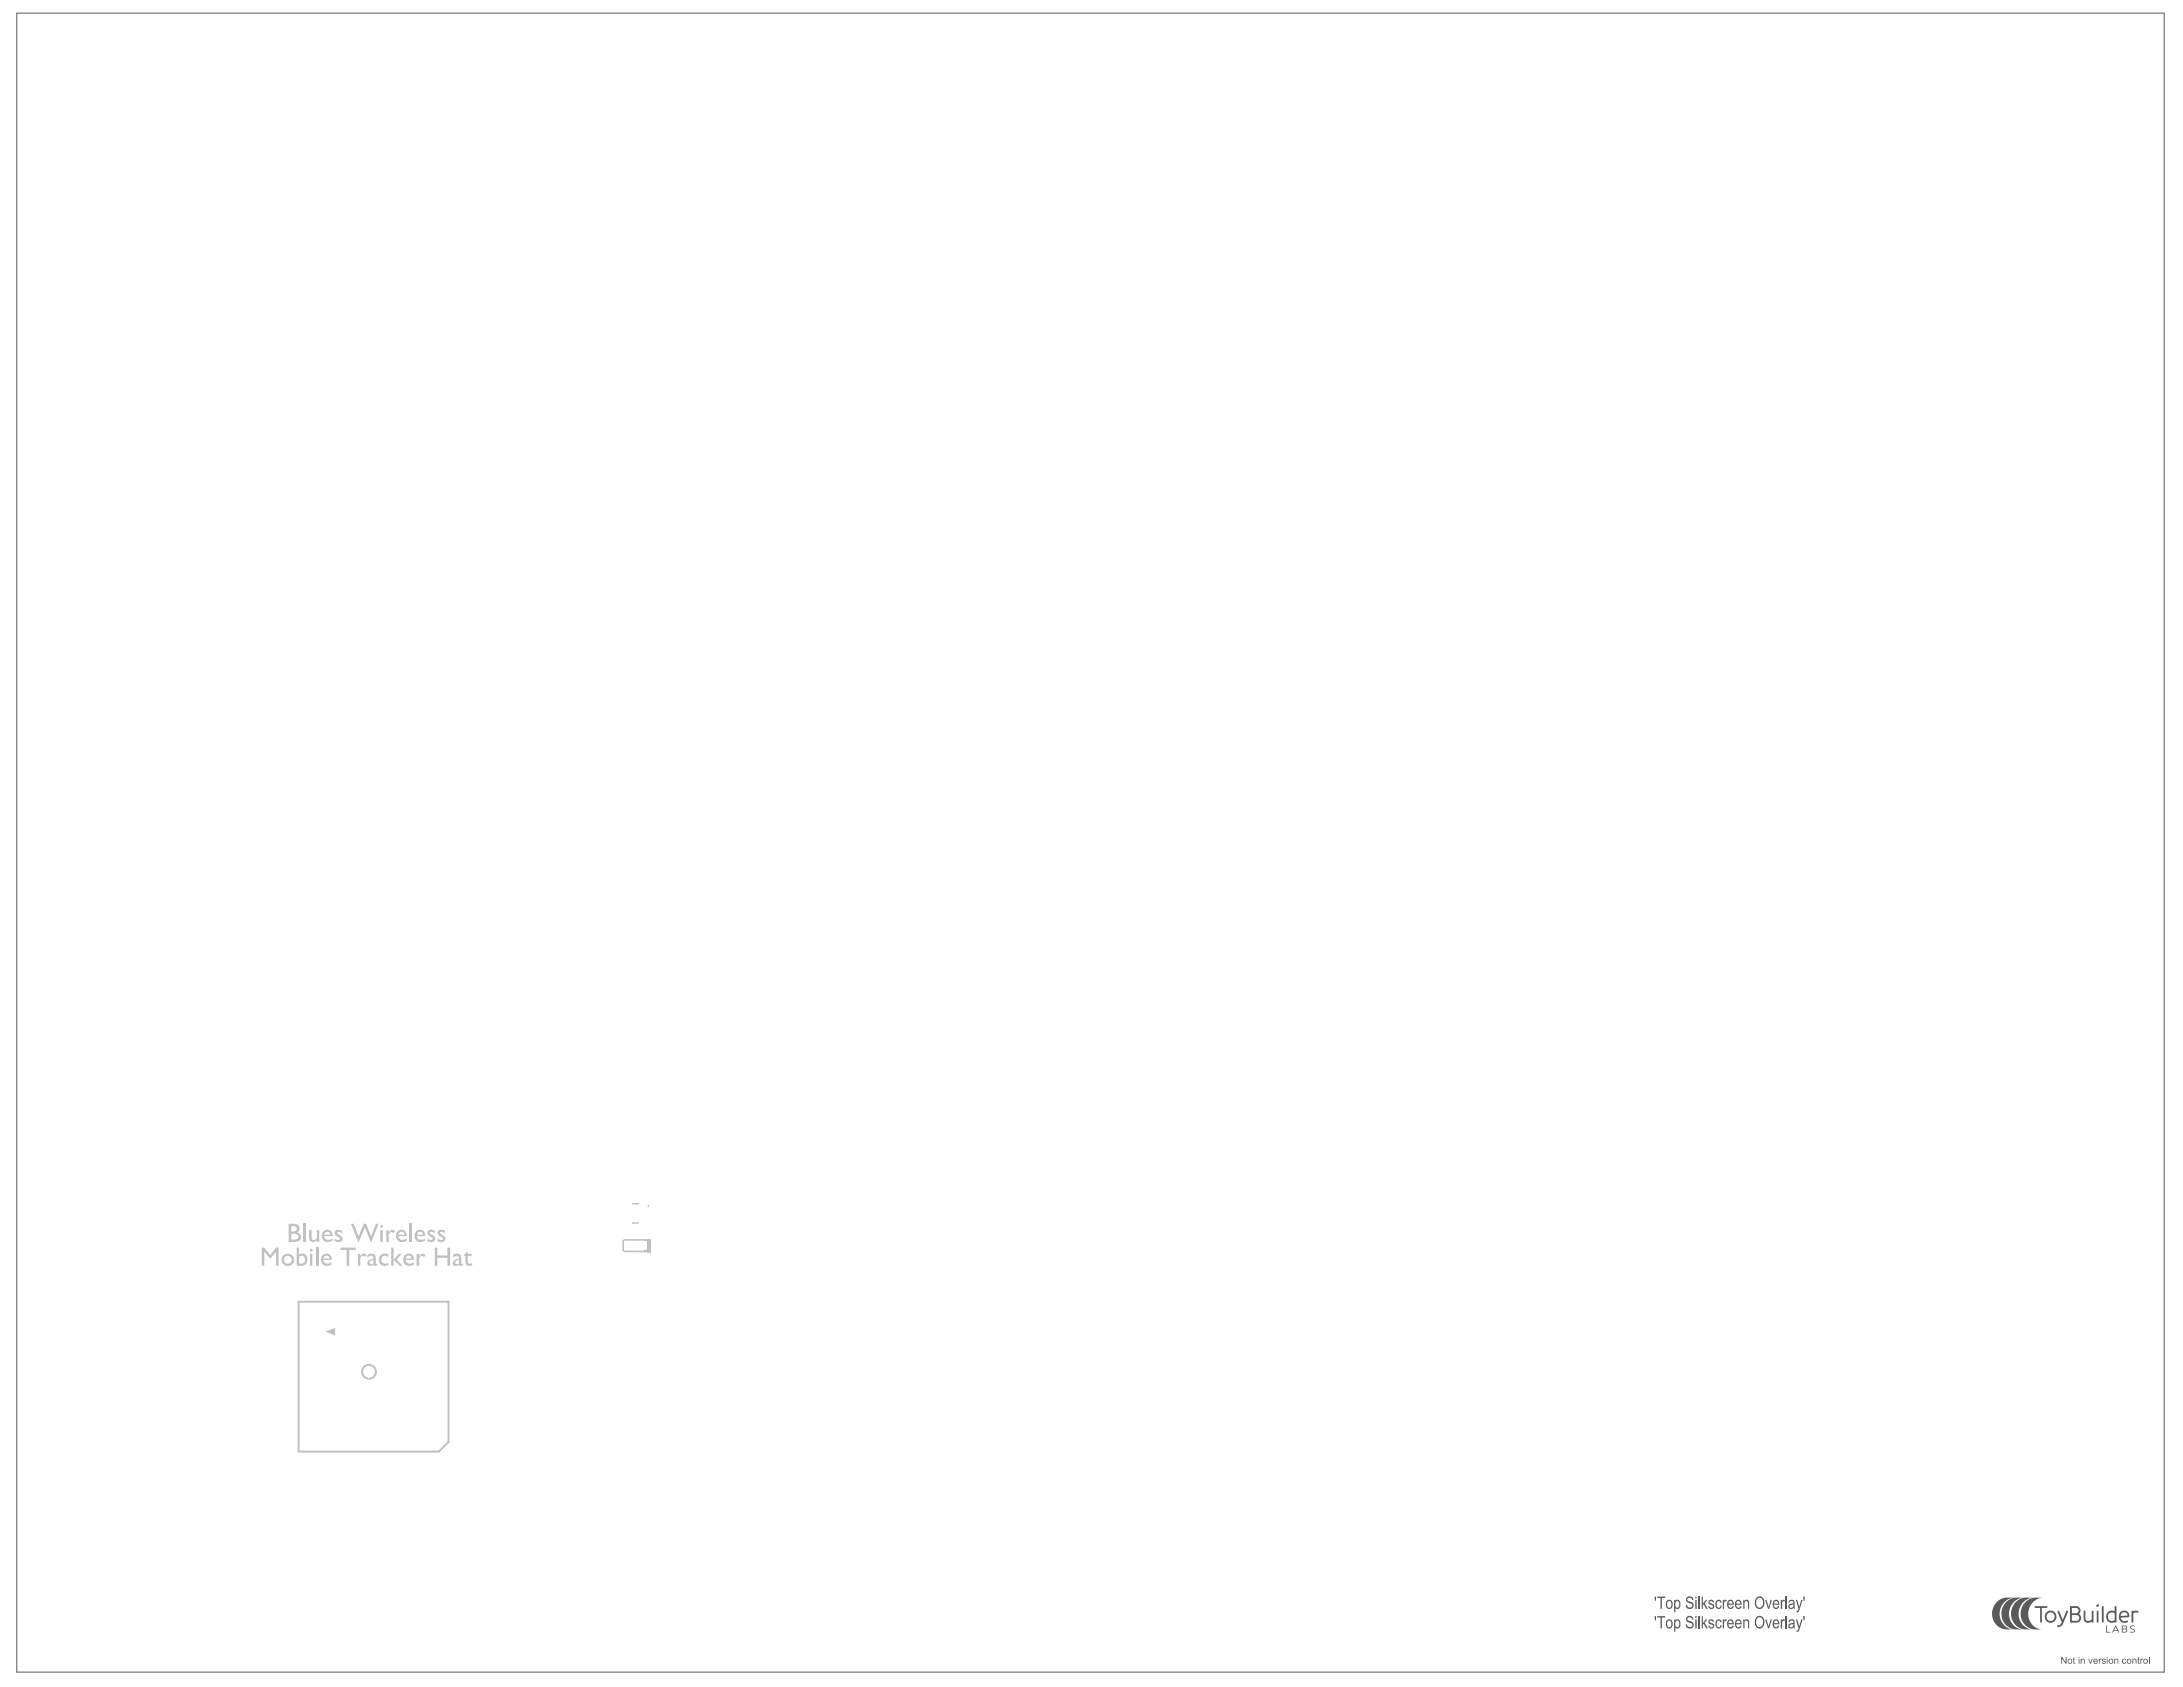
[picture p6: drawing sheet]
<svg xmlns="http://www.w3.org/2000/svg" width="279mm" height="216mm" viewBox="0 0 279 216" stroke-linecap="round" stroke-linejoin="round" font-family="sans-serif">
<g fill="#5a5a5a">
<path d="M255.6 205l.4-.3 .5-.2h1.3l-.7 .1-.6 .5-.4 .6-.2 .8 .1 .7 .4 .7 .5 .4 .8 .2h-1l-.5-.1-.5-.3-.5-.5-.2-.6v-.7l.2-.7z"/>
<path d="M259.2 205l.4-.3 .5-.2h1.3l-.6 .2-.6 .4-.5 .6-.1 .8 .1 .7 .4 .7 .5 .4 .7 .2h-1l-.4-.1-.6-.3-.4-.5-.2-.6-.1-.7 .2-.7z"/>
<path d="M258 205l.4-.3 .5-.2h1.3l-.7 .2-.6 .4-.4 .6-.1 .8 .1 .7 .3 .7 .6 .4 .7 .2h-1l-.5-.1-.5-.3-.4-.5-.3-.6v-.7l.2-.7z"/>
<path d="M256.8 205l.4-.3 .5-.2h1.3l-.7 .2-.6 .4-.4 .6-.2 .8 .1 .7 .4 .7 .6 .4 .7 .2h-1l-.5-.1-.5-.3-.5-.5-.2-.6v-.7l.2-.7z"/>
<path d="M260.4 205.6l1.5-.1a.14 .14 0 0 1 .2 .2 .12 .12 0 0 1-.2 .1h-.6v1.7a.12 .12 0 0 1-.1 .2 .12 .12 0 0 1-.1-.2v-1.7h-.6z"/>
<path d="M272.7 208.1l.2-.1 .3 .1h-.3l-.2 .1 .1 .2 .3 .1a.27 .27 0 0 1 .1 .4 .27 .27 0 0 1-.4 0l-.2-.1h.4l.1-.1-.4-.3z"/>
<path d="M272.8 206.2h.8a.16 .16 0 0 1 0 .2 .16 .16 0 0 1-.2 0l-.4 .1v1a.12 .12 0 0 1-.1 .2 .12 .12 0 0 1-.1-.2z"/>
<path d="M266.7 206.2h.2v.9a.43 .43 0 0 0 .3 .4 .43 .43 0 0 0 .5-.3v-.9a.12 .12 0 0 1 .1-.2 .12 .12 0 0 1 .1 .2v1.3l-.1 .1-.1-.2a.64 .64 0 0 1-1-.4z"/>
<path d="M269 205.6l.2-.1v.2v1.8a.12 .12 0 0 1-.1 .2 .12 .12 0 0 1-.1-.2z"/>
<path d="M263.4 206.2h.1l.5 1.1 .5-1.1h.2l-.7 1.6a.49 .49 0 0 1-.7 .3v-.1l.4-.1 .2-.3-.6-1.3z"/>
<path d="M269.6 208.1h.1v.7h.4v.1h-.5z"/>
<path d="M268.4 206.2h.2v1.3a.12 .12 0 0 1-.1 .2 .12 .12 0 0 1-.1-.2z"/>
<path d="M270.7 208.1h.1l.4 .8-.2-.2h-.4l-.2 .2zM270.8 208.2l-.2 .4h.4z"/>
<path d="M261.7 206.9a.77 .77 0 0 1 1.5 0 .77 .77 0 0 1-1.5 0zM261.9 206.9a.55 .55 0 0 0 1.1 0 .55 .55 0 0 0-1.1 0z"/>
<path d="M269.8 206.3a.84 .84 0 0 1 .8-.1l.1-.6 .1-.1 .1 .1v1.9l-.1 .2-.1-.1a.79 .79 0 0 1-1-.2 .79 .79 0 0 1 .1-1.1zM269.9 206.5a.57 .57 0 0 0 0 .8 .57 .57 0 0 0 .7 .1v-1a.66 .66 0 0 0-.7 .1z"/>
<path d="M265 205.6l.7-.1a.56 .56 0 0 1 .6 .4 .56 .56 0 0 1-.2 .7 .6 .6 0 0 1 .2 .6 .6 .6 0 0 1-.6 .5l-.7-.1zM265.2 205.8v.7h.5a.34 .34 0 0 0 .4-.4 .34 .34 0 0 0-.4-.3zM265.2 206.7v.7h.5a.37 .37 0 0 0 .4-.3 .37 .37 0 0 0-.4-.4z"/>
<path d="M271.6 208.1l.4-.1a.24 .24 0 0 1 .2 .2 .24 .24 0 0 1-.1 .3 .25 .25 0 0 1 .2 .3 .25 .25 0 0 1-.3 .1h-.4zM271.7 208.1v.3h.3l.1-.1-.1-.2zM271.7 208.5v.3h.3a.16 .16 0 0 0 .2-.1 .16 .16 0 0 0-.2-.2z"/>
<path d="M271.4 206.3a.63 .63 0 0 1 .8-.1 .63 .63 0 0 1 .3 .8h-1.1a.59 .59 0 0 0 .9 .4 .14 .14 0 0 1 0 .2 .14 .14 0 0 1-.1 .1 .79 .79 0 0 1-.9-.4 .79 .79 0 0 1 .1-1zM271.5 206.5l-.1 .3h.9a.44 .44 0 0 0-.3-.5 .44 .44 0 0 0-.5 .2z"/>
<circle cx="268.5" cy="205.5" r=".18"/>
</g>
<path d="M2.1 1.7h274.9v212.3h-274.9z" fill="none" stroke="#5a5a5a" stroke-width=".13"/>
<g fill="#5a5a5a">
<path d="M263.8 212h.1l.5 .7v-.7h.1v.9h-.1l-.5-.7v.7h-.1z"/>
<path d="M265.4 212.1h.1v.2h.1v.1h-.1v.4h.1l-.1 .1h-.1v-.5h-.1z"/>
<path d="M266.3 212.3l.1 .1 .2-.1a.23 .23 0 0 1 .2 .2v.4h-.1v-.4a.15 .15 0 0 0-.1-.1 .15 .15 0 0 0-.2 .2v.3h-.1z"/>
<path d="M267.3 212.3h.1l.1 .5 .2-.5h.1l-.2 .6h-.1z"/>
<path d="M268.6 212.3h.1v.1l.2-.1v.1a.14 .14 0 0 0-.1 0 .14 .14 0 0 0-.1 .2v.3h-.1z"/>
<path d="M269.1 212.3h.3l.1 .1h-.1a.13 .13 0 0 0-.2-.1 .13 .13 0 0 0-.1 .2 .13 .13 0 0 0 .2 0v.1a.21 .21 0 0 1 .2 .3 .21 .21 0 0 1-.4 0l-.1-.2 .2 .1a.11 .11 0 0 0 .2 0 .11 .11 0 0 0-.1-.1l-.3-.2z"/>
<path d="M270.6 212.3l.1 .1 .2-.1a.23 .23 0 0 1 .2 .2v.4h-.1v-.4a.15 .15 0 0 0-.1-.1 .15 .15 0 0 0-.2 .2v.3h-.1z"/>
<path d="M271.7 212.3h.3l.1 .2h-.1v-.1a.22 .22 0 0 0-.3 .2 .22 .22 0 0 0 .3 .2l.1-.1-.2 .2-.3-.1v-.3z"/>
<path d="M272.9 212.3l.1 .1 .3-.1 .1 .1v.5h-.1v-.4a.14 .14 0 0 0-.1-.1 .14 .14 0 0 0-.2 .1v.4h-.1z"/>
<path d="M273.6 212.1h.1v.2h.1l-.1 .1v.4h.1v.1l-.2-.1v-.4h-.1z"/>
<path d="M273.9 212.3h.1v.1l.2-.1h.1l-.1 .1a.14 .14 0 0 0-.1 0 .14 .14 0 0 0-.1 .2v.3h-.1z"/>
<path d="M275 212h.1v.9h-.1z"/>
<path d="M211.8 204.3h.2l-.1 .6h-.1z"/>
<path d="M212.1 204.3h1v.2h-.4v1.4h-.2v-1.4h-.4z"/>
<path d="M215.9 204.4l.2-.1 .4 .1 .2 .2v.2h-.1l-.2-.3h-.3a.26 .26 0 0 0-.1 .3 .26 .26 0 0 0 .3 .2l.4 .2 .1 .4-.3 .3h-.4l-.2-.1-.1-.4h.1l.2 .3h.3l.2-.1v-.2l-.8-.5v-.3z"/>
<path d="M217.4 204.3h.2v1.6h-.2z"/>
<path d="M217.8 204.3h.2v.9l.3-.4h.2l-.3 .4 .4 .7h-.2l-.3-.6-.1 .2v.4h-.2z"/>
<path d="M218.8 204.8l.1-.1 .3 .1 .2 .3h-.2v-.2h-.2a.13 .13 0 0 0-.2 .1 .13 .13 0 0 0 .1 .2l.5 .2v.3l-.1 .2h-.3l-.3-.2-.1-.1h.2a.2 .2 0 0 0 .3 .2 .2 .2 0 0 0 .1-.3l-.5-.3z"/>
<path d="M219.7 204.9l.3-.2 .3 .2v.2h-.1l-.1-.2h-.2l-.2 .3v.4l.2 .2h.2l.1-.3h.2l-.3 .4h-.2l-.3-.2-.1-.5z"/>
<path d="M220.5 204.8h.1v.1l.1-.1h.3l-.1 .2a.25 .25 0 0 0-.3 .3v.6h-.1z"/>
<path d="M223.1 204.8h.1v.1l.3-.2 .2 .1 .1 .1 .1 1h-.2v-.8a.24 .24 0 0 0-.3-.2 .24 .24 0 0 0-.1 .4v.6h-.2z"/>
<path d="M225.9 204.8h.2l.2 .9 .3-.9h.2l-.4 1.1h-.1z"/>
<path d="M227.9 204.8h.2v.1a.22 .22 0 0 1 .3-.1v.2a.23 .23 0 0 0-.3 0 .23 .23 0 0 0 0 .3v.6h-.2z"/>
<path d="M228.5 204.3h.2v1.6h-.2z"/>
<path d="M229.8 204.8h.2l.3 .9 .2-.9h.2l-.5 1.4-.1 .2h-.2v-.2a.21 .21 0 0 0 .2-.1 .21 .21 0 0 0 .1-.2z"/>
<path d="M230.8 204.3h.2l-.1 .6h-.1z"/>
<path d="M211.8 206.8h.2l-.1 .6h-.1z"/>
<path d="M212.1 206.8h1v.2h-.4v1.4h-.2v-1.4h-.4z"/>
<path d="M215.9 207l.2-.2 .4 .1 .2 .2v.2h-.1l-.2-.3h-.3a.26 .26 0 0 0-.1 .3 .26 .26 0 0 0 .3 .2l.4 .2 .1 .3-.2 .3-.4 .1-.3-.2-.1-.3h.1l.1 .2 .2 .1h.2l.2-.1v-.2l-.8-.5z"/>
<path d="M217.4 206.8h.2v1.6h-.2z"/>
<path d="M217.8 206.8h.2v.9l.3-.4h.2l-.3 .4 .4 .7h-.2l-.3-.6-.1 .1v.5h-.2z"/>
<path d="M218.7 207.4l.2-.2 .3 .1 .2 .3h-.2l-.1-.2h-.2a.2 .2 0 0 0 0 .3 .2 .2 0 0 0 .2 0l.3 .2-.1 .4-.2 .1h-.2l-.3-.3 .2-.1a.21 .21 0 0 0 .3 .3 .21 .21 0 0 0 .1-.4l-.5-.2z"/>
<path d="M219.7 207.4l.3-.2 .3 .2v.2h-.1l-.1-.2h-.2l-.2 .3v.4l.2 .1h.2l.1-.2h.2l-.3 .4h-.2l-.3-.3-.1-.4z"/>
<path d="M220.5 207.3h.1v.1l.1-.1h.3l-.1 .2a.25 .25 0 0 0-.3 .3v.6h-.1z"/>
<path d="M223.1 207.3h.1v.1l.3-.2 .2 .1 .1 .1 .1 1h-.2v-.8a.24 .24 0 0 0-.3-.2 .24 .24 0 0 0-.1 .4v.6h-.2z"/>
<path d="M225.9 207.3h.2l.2 .9 .3-.9h.2l-.4 1.1h-.1z"/>
<path d="M227.9 207.3h.2v.1a.22 .22 0 0 1 .3-.1v.2a.23 .23 0 0 0-.3 0 .23 .23 0 0 0 0 .3v.6h-.2z"/>
<path d="M228.5 206.8h.2v1.6h-.2z"/>
<path d="M229.8 207.3h.2l.3 .9 .2-.9h.2l-.5 1.4-.1 .1h-.2v-.2a.21 .21 0 0 0 .2 0 .21 .21 0 0 0 .1-.2z"/>
<path d="M230.8 206.8h.2l-.1 .6h-.1z"/>
<path d="M264.7 212.6a.22 .22 0 0 0 .4 0 .22 .22 0 0 0-.4 0zM264.6 212.6a.35 .35 0 0 1 .7 0 .35 .35 0 0 1-.7 0z"/>
<path d="M266 212h.1v.2h-.1zM266 212.3h.1v.6h-.1z"/>
<path d="M268.1 212.4l-.1 .1h.4a.17 .17 0 0 0-.1-.1 .17 .17 0 0 0-.2 0zM268 212.3h.3l.1 .1 .1 .2h-.5l.1 .2 .4-.1-.1 .2h-.2l-.2-.1-.1-.2z"/>
<path d="M269.6 212h.1v.2h-.1zM269.6 212.3h.1v.6h-.1z"/>
<path d="M270 212.6a.22 .22 0 0 0 .4 0 .22 .22 0 0 0-.4 0zM269.9 212.6a.33 .33 0 0 1 .6 0 .33 .33 0 0 1-.6 0z"/>
<path d="M272.3 212.6a.22 .22 0 0 0 .4 0 .22 .22 0 0 0-.4 0zM272.2 212.6a.33 .33 0 0 1 .6 0 .33 .33 0 0 1-.6 0z"/>
<path d="M274.5 212.4l-.1 .3a.21 .21 0 0 0 .3 0 .21 .21 0 0 0 .1-.2 .21 .21 0 0 0-.3-.1zM274.3 212.6a.32 .32 0 0 1 .6 0 .32 .32 0 0 1-.6 0z"/>
<path d="M213.5 204.9l-.1 .3v.3l.1 .2 .2 .1 .2-.1v-.5l-.1-.3zM213.4 204.9l.3-.2 .3 .2 .1 .6-.3 .4h-.3l-.2-.3-.1-.3z"/>
<path d="M214.3 204.8h.1v.1l.2-.1h.2l.3 .3-.1 .7-.3 .1-.3-.1v.5h-.1zM214.6 204.9l-.2 .3v.3l.3 .3 .2-.2v-.4l-.1-.3z"/>
<path d="M217 204.3h.2v.3h-.2zM217 204.8h.2v1.1h-.2z"/>
<path d="M221.3 204.9l-.1 .3h.5l-.1-.3zM221.2 204.9l.3-.2 .3 .3 .1 .4h-.7l.1 .3 .1 .1h.2l.1-.3 .2 .1-.3 .3h-.3l-.2-.2-.1-.5z"/>
<path d="M222.3 205l-.1 .2h.5l-.1-.3zM222.2 204.9l.3-.2 .3 .2 .1 .2v.3h-.7l.2 .3a.27 .27 0 0 0 .3-.2l.2 .1-.3 .3h-.2l-.3-.1-.1-.6z"/>
<path d="M224.9 204.6l-.1 .4v.5l.3 .2h.2l.3-.3v-.6l-.3-.3h-.3zM224.8 204.5l.3-.2h.2l.4 .3 .1 .3v.5l-.1 .3-.3 .2h-.4l-.3-.2-.1-.7z"/>
<path d="M227.2 204.9l-.2 .3h.6l-.2-.3zM227 204.8l.2-.1 .3 .1 .2 .5v.1h-.7l.2 .3a.27 .27 0 0 0 .4-.2l.1 .1-.2 .3h-.3l-.2-.1-.1-.6z"/>
<path d="M229.1 205.5l-.1 .1a.26 .26 0 0 0 .4 .1 .26 .26 0 0 0 .1-.3v-.1zM229 204.9l.2-.2 .4 .1 .1 1.1h-.1l-.1-.1-.2 .1-.4-.1v-.3l.3-.3a.2 .2 0 0 0 .3-.1 .2 .2 0 0 0-.1-.2 .2 .2 0 0 0-.2 0l-.1 .2h-.2z"/>
<path d="M213.5 207.5l-.1 .2 .1 .5a.23 .23 0 0 0 .4-.1v-.4v-.2l-.2-.1zM213.4 207.4l.3-.2 .3 .2 .1 .6-.3 .4h-.3l-.2-.3-.1-.3z"/>
<path d="M214.3 207.3h.1v.1l.2-.1h.2l.3 .3-.1 .7-.3 .1-.3-.1v.5h-.1zM214.5 207.5l-.1 .5 .3 .3 .2-.2v-.4l-.1-.3h-.2z"/>
<path d="M217 206.8h.2v.3h-.2zM217 207.3h.2v1.1h-.2z"/>
<path d="M221.3 207.5l-.1 .2h.5l-.1-.3zM221.2 207.4l.3-.2 .3 .3 .1 .4h-.7l.1 .2 .1 .1h.2l.1-.2h.2l-.3 .4h-.3l-.2-.3-.1-.4z"/>
<path d="M222.3 207.5l-.1 .2h.5l-.1-.3zM222.2 207.4l.3-.2 .3 .2 .1 .2v.3h-.7l.2 .3a.27 .27 0 0 0 .3-.2l.2 .1-.3 .3h-.2l-.3-.2-.1-.5z"/>
<path d="M224.9 207.1l-.1 .4v.5l.3 .2h.2l.3-.3v-.6l-.3-.3zM224.8 207l.3-.2h.2l.4 .3 .1 .3v.5l-.1 .3-.3 .2h-.4l-.3-.3-.1-.6z"/>
<path d="M227.1 207.5l-.1 .2h.6l-.2-.3zM227 207.4l.2-.2 .2 .1 .2 .1 .1 .2v.3h-.7l.2 .3a.27 .27 0 0 0 .4-.2l.1 .1-.2 .3h-.3l-.2-.2-.1-.5z"/>
<path d="M229.1 208h-.1a.26 .26 0 0 0 .4 .2 .26 .26 0 0 0 .1-.3v-.1zM229 207.4l.2-.2 .4 .1 .1 1.1h-.1l-.1-.2-.2 .2-.4-.1v-.4l.3-.2a.2 .2 0 0 0 .3-.1 .2 .2 0 0 0-.1-.2 .2 .2 0 0 0-.2 0l-.1 .2h-.2z"/>
</g>
<path d="M41.7 170.4l1.2-.5v1z" fill="#c0c0c0"/>
<path d="M79.8 158.9v1M80 158.7h2.7M81 154.1h.7M81 156.5h.7M82.9 158.9v1M80 160.2h2.7" fill="none" stroke="#c0c0c0" stroke-width=".2"/>
<path d="M38.2 166.6h19.2v17.9l-1.2 1.3h-18z" fill="none" stroke="#c0c0c0" stroke-width=".25"/>
<g fill="#c0c0c0">
<path d="M82.4 160.1h.7v.2h-.7z" fill-rule="evenodd"/>
<path d="M82.8 158.6h.5v1.7h-.5z" fill-rule="evenodd"/>
<path d="M82.5 158.6h.6v.1h-.6z" fill-rule="evenodd"/>
</g>
<path d="M37.3 156.9v.7h.4l.3-.2a.36 .36 0 0 0-.4-.5zM37.3 157.9v.7h.7a.39 .39 0 0 0 .1-.5 .39 .39 0 0 0-.4-.2zM37 156.6l1 .1 .3 .2v.2a.53 .53 0 0 1-.3 .6l.2 .1 .3 .2 .1 .3-.2 .4-.4 .2h-1z" fill="#c0c0c0"/>
<path d="M39 156.6v2.3" fill="none" stroke="#c0c0c0" stroke-width=".3"/>
<g fill="#c0c0c0">
<path d="M39.6 157.4h.3v1a.32 .32 0 0 0 .2 .3 .32 .32 0 0 0 .4-.1l.1-.1v-1.1h.3v1.5h-.3v-.2l-.4 .2a.54 .54 0 0 1-.6-.6z"/>
<path d="M42.9 157.6l.3-.2h.3l.3 .1v.3l-.2-.1a.2 .2 0 0 0-.3-.1 .2 .2 0 0 0 0 .3l.2 .2a.47 .47 0 0 1 .3 .6 .47 .47 0 0 1-.7 .2l-.3-.1v-.3l.3 .2a.2 .2 0 0 0 .3 0 .2 .2 0 0 0 0-.3l-.2-.2a.53 .53 0 0 1-.4-.5z"/>
<path d="M44.9 156.6h.3l.7 1.6 .6-1.6h.3l.7 1.6 .6-1.6h.3l-.9 2.3h-.1l-.7-1.8-.8 1.8h-.1z"/>
<path d="M49.4 157.4h.3v.4l.1-.2a.4 .4 0 0 1 .7-.1l-.1 .3-.1-.1a.38 .38 0 0 0-.4 .1 .38 .38 0 0 0-.2 .3v.8h-.3z"/>
<path d="M41.6 157.8l-.1 .2h.8a.37 .37 0 0 0-.3-.3 .37 .37 0 0 0-.4 .1zM41.4 157.6l.1-.1a.69 .69 0 0 1 .8 0 .69 .69 0 0 1 .3 .7h-1.1l.1 .2 .2 .2 .3 .1 .5-.2v.3l-.4 .1h-.5l-.2-.1-.3-.4v-.4z"/>
<path d="M48.7 156.9a.18 .18 0 0 1 .3 0 .18 .18 0 0 1-.3 0zM48.7 157.4h.3v1.5h-.3z"/>
<path d="M51.1 157.8l-.1 .2h.8a.39 .39 0 0 0-.3-.3 .39 .39 0 0 0-.4 .1zM50.9 157.6l.1-.1a.69 .69 0 0 1 .8 0 .69 .69 0 0 1 .3 .7h-1.1v.2l.3 .2 .3 .1 .4-.2v.3l-.3 .1h-.5l-.2-.1-.3-.5v-.3z"/>
</g>
<path d="M52.5 156.6v2.3" fill="none" stroke="#c0c0c0" stroke-width=".3"/>
<g fill="#c0c0c0">
<path d="M54.7 157.6l.4-.2 .5 .1v.3l-.2-.1a.28 .28 0 0 0-.4 .1l.4 .3a.45 .45 0 0 1 .2 .6 .45 .45 0 0 1-.6 .2l-.3-.1v-.3l.3 .2a.23 .23 0 0 0 .4-.1 .23 .23 0 0 0-.3-.3l-.4-.3z"/>
<path d="M56.1 157.5l.4-.1 .4 .1v.3l-.3-.2a.18 .18 0 0 0-.3 .2 .18 .18 0 0 0 .2 .2l.2 .1a.48 .48 0 0 1 .3 .6 .48 .48 0 0 1-.7 .2l-.3-.1v-.3l.4 .2a.22 .22 0 0 0 .3-.2 .22 .22 0 0 0-.3-.2l-.1-.1a.46 .46 0 0 1-.3-.5z"/>
<path d="M33.5 159.7h.3l.8 .9 .7-.9h.4v2.3h-.4v-1.8l-.7 .9-.8-.9v1.8h-.3z"/>
<path d="M53.5 157.8l-.1 .2h.7a.36 .36 0 0 0-.2-.4 .36 .36 0 0 0-.4 .2zM53.2 157.6l.2-.1a.69 .69 0 0 1 .7 0 .69 .69 0 0 1 .3 .7h-1v.2l.2 .2 .4 .1 .4-.2v.3l-.1 .1-.5 .1-.4-.1-.3-.5v-.4z"/>
<path d="M36.3 161.2a.51 .51 0 0 0 1 0 .51 .51 0 0 0-1 0zM36.2 160.7l.3-.2h.4a.79 .79 0 0 1 .7 1 .79 .79 0 0 1-1.2 .4 .79 .79 0 0 1-.2-1.1z"/>
<path d="M38.3 160.8v.9h.4l.2-.1 .1-.5a.42 .42 0 0 0-.2-.4 .42 .42 0 0 0-.5 .1zM38 159.7h.3v.9l.4-.2 .4 .1 .2 .5v.3a.87 .87 0 0 1-1.3 .6z"/>
<path d="M39.7 160a.18 .18 0 0 1 .3 0 .18 .18 0 0 1-.3 0zM39.7 160.5h.3v1.5h-.3z"/>
</g>
<path d="M40.6 159.7v2.3" fill="none" stroke="#c0c0c0" stroke-width=".3"/>
<g fill="#c0c0c0">
<path d="M43.6 159.7h1.9v.3h-.8v2h-.3v-2h-.8z"/>
<path d="M45.8 160.5h.3v.3l.2-.3a.31 .31 0 0 1 .5 0l.1 .1-.2 .2a.37 .37 0 0 0-.4 0 .37 .37 0 0 0-.2 .4v.8h-.3z"/>
<path d="M48.7 160.6l.5-.2 .5 .1v.4l-.6-.2-.3 .3v.3l.2 .3 .5 .1 .2-.1v.3l-.5 .1a.8 .8 0 0 1-.7-.5 .8 .8 0 0 1 .2-.9z"/>
<path d="M53.3 160.5h.3v.3l.2-.2a.35 .35 0 0 1 .5-.1l.1 .1-.1 .3a.36 .36 0 0 0-.5-.1 .36 .36 0 0 0-.2 .4v.8h-.3z"/>
<path d="M55.6 159.7h.4v1h1.3v-1h.3v2.3h-.3v-1h-1.3v1h-.4z"/>
<path d="M59.3 160.7l.6-.6v.4h.5v.2h-.5v.8a.29 .29 0 0 0 .2 .2 .29 .29 0 0 0 .3-.1v.3l-.1 .1h-.3l-.3-.1-.1-.3v-.9z"/>
<path d="M41.5 160.8l-.1 .3 .8-.1a.37 .37 0 0 0-.3-.3 .37 .37 0 0 0-.4 .1zM41.3 160.6l.1-.1a.69 .69 0 0 1 .8 0 .69 .69 0 0 1 .3 .7h-1.1l.1 .3 .2 .2h.3l.5-.2v.3l-.4 .2h-.5l-.2-.1-.3-.5v-.5z"/>
<path d="M47.4 161.4a.25 .25 0 0 0 0 .4 .25 .25 0 0 0 .4-.1v-.5zM47 160.6l.6-.2 .2 .1 .2 .2 .1 1.1 .2-.1v.2l-.4 .1a.19 .19 0 0 0-.1-.1 .19 .19 0 0 0-.2 .1l-.5-.1-.1-.3 .2-.3 .6-.2a.35 .35 0 0 0-.3-.4 .35 .35 0 0 0-.4 .2l-.1 .1z"/>
<path d="M51 160.5h.4l-.6 .7 .7 .8h-.4l-.7-.8zM50.1 159.7h.3v2.3h-.3z"/>
<path d="M52 160.8l-.1 .3 .8-.1a.37 .37 0 0 0-.3-.3 .37 .37 0 0 0-.4 .1zM51.8 160.6l.5-.2 .3 .1a.68 .68 0 0 1 .4 .6v.1h-1.1l.1 .3 .2 .2h.3l.5-.2v.3l-.2 .1-.7 .1-.3-.2-.2-.4v-.4z"/>
<path d="M58.3 161.4a.25 .25 0 0 0 .1 .4 .25 .25 0 0 0 .3-.1v-.5zM58 160.6l.5-.2 .5 .2v1.2l.3-.1v.2l-.4 .1a.19 .19 0 0 0-.2-.1 .19 .19 0 0 0-.2 .1l-.4-.1-.1-.1v-.3l.1-.2 .6-.2a.35 .35 0 0 0-.2-.4 .35 .35 0 0 0-.4 .2l-.1 .1z"/>
</g>
<path d="M79.8 159.9l.2 .3M80 158.7l-.2 .2M82.7 158.7l.2 .2M82.9 159.9l-.2 .3" fill="none" stroke="#c0c0c0" stroke-width=".2"/>
<circle cx="83" cy="154.3" r=".05" fill="none" stroke="#c0c0c0" stroke-width=".13"/>
<circle cx="47.2" cy="175.6" r=".89" fill="none" stroke="#c0c0c0" stroke-width=".25"/>
</svg>
